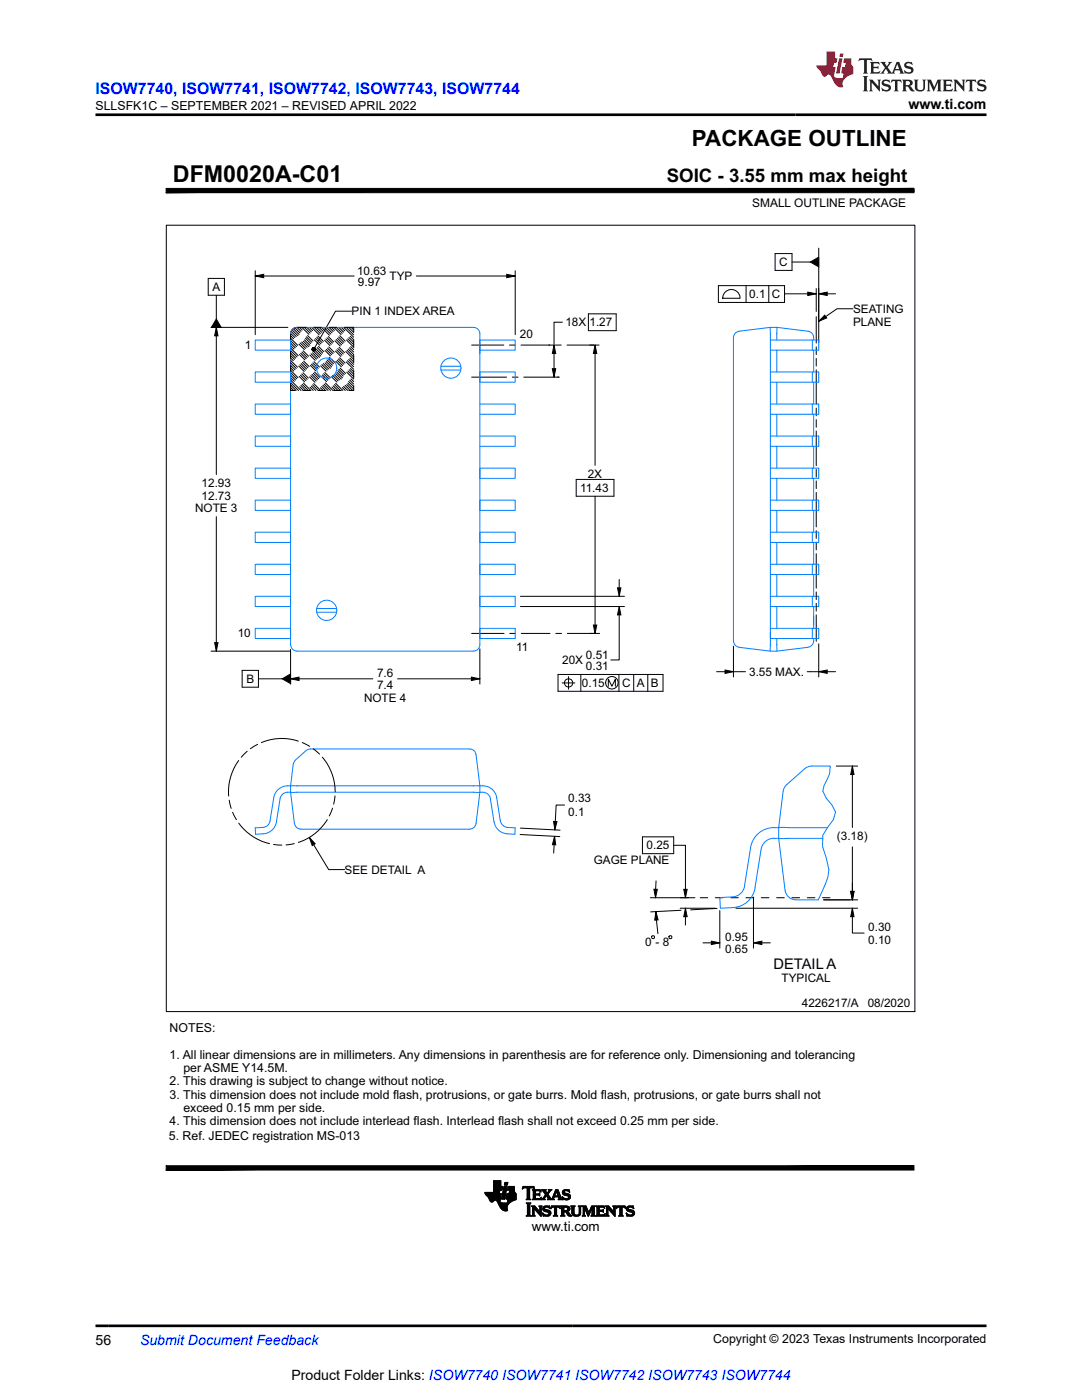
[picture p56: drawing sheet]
<svg xmlns="http://www.w3.org/2000/svg" width="216mm" height="279mm" viewBox="0 0 216 279" stroke-linecap="round" stroke-linejoin="round" font-family="sans-serif">
<defs><g id="words">
<text font-size="4.6" x="34.5" y="36.4">DFM0020A-C01</text>
<text font-size="4.5" x="138.1" y="29.2">PACKAGE OUTLINE</text>
<text font-size="3.7" x="133.1" y="36.4">SOIC - 3.55 mm max height</text>
<text font-size="3.2" fill="#00f" x="19" y="18.7">ISOW7740, ISOW7741, ISOW7742, ISOW7743, ISOW7744</text>
<text font-size="2.9" x="154.3" y="193.3">DETAIL A</text>
<g font-size="2.8">
<text x="181.3" y="21.8">www.ti.com</text>
<text x="19" y="268.4">56</text>
<text x="58.1" y="275.3">Product Folder Links: ISOW7740 ISOW7741 ISOW7742 ISOW7743 ISOW7744</text>
</g>
<text font-size="2.8" fill="#00f" x="27.9" y="268.4">Submit Document Feedback</text>
<text font-size="2.7" x="106.1" y="245.7">www.ti.com</text>
<g font-size="2.5">
<text x="19.1" y="21.9">SLLSFK1C – SEPTEMBER 2021 – REVISED APRIL 2022</text>
<text x="33.9" y="206">NOTES:</text>
<text x="33.9" y="211.3">1. All linear dimensions are in millimeters. Any dimensions in parenthesis are for reference only. Dimensioning and tolerancing</text>
<text x="36.6" y="214">per ASME Y14.5M.</text>
<text x="33.9" y="216.6">2. This drawing is subject to change without notice.</text>
<text x="33.9" y="219.3">3. This dimension does not include mold f</text>
<text x="36.6" y="221.9">exceed 0.15 mm per side.</text>
<text x="78.4" y="219.3">lash, protrusions, or gate burrs. Mold f</text>
<text x="119.9" y="219.3">lash, protrusions, or gate burrs shall not</text>
<text x="33.7" y="227.5">5. Ref. JEDEC registration MS-013</text>
<text x="33.9" y="224.6">4. This dimension does not include interlead f</text>
<text x="82.5" y="224.6">lash. Interlead f</text>
<text x="99.4" y="224.6">lash shall not exceed 0.25 mm per side.</text>
<text x="142.3" y="268.1">Copyright © 2023 Texas Instruments Incorporated</text>
</g>
<text font-size="2.4" x="150.1" y="41.4">SMALL OUTLINE PACKAGE</text>
<g font-size="2.3">
<text x="155.5" y="53.1">C</text>
<text x="42.4" y="58.1">A</text>
<text x="71.3" y="54.8">10.63</text>
<text x="71.4" y="57.1">9.97</text>
<text x="77.7" y="55.9">TYP</text>
<text x="149.5" y="59.5">0.1 C</text>
<text x="70.2" y="62.9">PIN 1 INDEX AREA</text>
<text x="112.8" y="65.1">18X 1.27</text>
<text x="170.2" y="62.5">SEATING</text>
<text x="170.2" y="65">PLANE</text>
<text x="48.8" y="69.7">1</text>
<text x="103.7" y="67.4">20</text>
<text x="117.3" y="95.4">2X</text>
<text x="40.2" y="97.2">12.93</text>
<text x="40.2" y="99.7">12.73</text>
<text x="115.7" y="98.2">11.43</text>
<text x="38.9" y="102.3">NOTE 3</text>
<text x="47.4" y="127.2">10</text>
<text x="103" y="129.9">11</text>
<text x="116.9" y="131.4">0.51</text>
<text x="49.2" y="136.3">B</text>
<text x="75.2" y="135">7.6</text>
<text x="75.2" y="137.6">7.4</text>
<text x="112.2" y="132.5">20X</text>
<text x="116.1" y="137.1">0.15</text>
<text x="116.9" y="133.7">0.31</text>
<text x="124.1" y="137.1">C A B</text>
<text x="149.5" y="134.9">3.55 MAX.</text>
<text x="72.6" y="140.1">NOTE 4</text>
<text x="113.4" y="160.1">0.33</text>
<text x="113.4" y="162.9">0.1</text>
<text x="167" y="167.7">(3.18)</text>
<text x="118.5" y="172.5">GAGE PLANE</text>
<text x="129" y="169.5">0.25</text>
<text x="68.8" y="174.4">SEE DETAIL A</text>
<text x="173.3" y="185.8">0.30</text>
<text x="128.7" y="188.9">0 - 8</text>
<text x="144.7" y="187.8">0.95</text>
<text x="144.7" y="190.3">0.65</text>
<text x="173.3" y="188.3">0.10</text>
<text x="156" y="196">TYPICAL</text>
<text x="160" y="201">4226217/A</text>
<text x="173.2" y="201">08/2020</text>
</g>
</g></defs>
<g fill="none" stroke="#000" stroke-width=".2">
<path d="M33.2 37.6h149.2l-149.2 .9zM33.2 38.5l149.2-.9v.9zM142.4 38h40v.2M182.4 37.8v.2h-149.2M33.2 44.9h149.4v157h-149.4zM41.5 55.6h3.3v3.3h-3.3zM43.2 58.9v4.8M50.9 55.1l1.7-.4v.7zM50.9 54v12.8M52.6 55.1h18.1M83.1 55.1h18M101.1 54.7l1.7 .4-1.7 .3z"/>
<path d="M102.8 54v12.8M143.3 57h13.2v3.4h-13.2zM144.5 58.5a1.74 1.74 0 0 1 2-.6 1.74 1.74 0 0 1 1.2 1.6h-3.5zM148.9 57v3.4M153.4 57v3.4M154.7 50.6h3.3v3.4h-3.3zM156.5 58.6h6.4M158 52.3h3.7M161.2 58.3l1.7 .3-1.7 .4zM161.7 52.3l1.7-1v2zM162.9 57.6v4.6M163.4 58.6l1.7-.3v.7z"/>
<path d="M163.4 49.5v18.9M163.4 58.6h3.3M42.1 65.3h15.3M43.2 65.3l.3 1.7h-.7zM43.2 65.3v29.4M43.2 63.7l.9 1.6h-1.9zM58 70v1.5M58 73v1.6M58 76.1v1.8h.9M58 77.8l.1 .1M58 77.3l.6 .6M58 76.8l1.1 1.1"/>
<path d="M58 76.3l1.6 1.6M58 75.9l2.1 2M58 75.4l.7 .7M58 74.9l1 1M58 74.4l1.2 1.2M58 73.9l1.5 1.5M58 73.4l.6 .6M58 72.9l.9 .9M58 72.4l1.1 1.1M58 71.9l1.4 1.4M58 71.4l.5 .6M58 70.9l.8 .8"/>
<path d="M58 70.5l1 1M58 70l1.3 1.2M58 69.5l1.5 1.5M58 69l.7 .7M58 68.5l.9 .9M58 68l1.2 1.2M58 67.5l1.4 1.4M58 67l.6 .6M58 66.5l.8 .9M58.1 66.1l1 1.1M58.3 65.8l1.2 1.2M58.5 65.6l1.2 1.1"/>
<path d="M58.8 65.4l1 1M59.3 65.3a1.29 1.29 0 0 0-1.3 1.3v1.8M59.3 65.3h1.8M59.3 65.3l.8 .8M59.6 73.1l1.1 1M59.7 68.7l1 1.1M59.7 75.1l1.1 1.1M59.8 70.8l1 1M59.8 65.3l.5 .6M59.8 77.2l.8 .7M59.8 72.8l1.1 1.1M59.9 68.4l1.1 1.1"/>
<path d="M60 74.9l1 1.1M60 70.5l1.1 1.1M60.1 76.9l.9 1M60.1 72.6l1.1 1M60.2 74.6l1.1 1.1M60.2 68.2l1.1 1.1M60.2 65.3l1.4 1.4M60.3 70.3l1 1M60.3 76.7l1.2 1.2M60.3 72.3l1.1 1.1M60.5 74.4l1 1.1M60.5 77.9h1.5"/>
<path d="M60.5 70l1.1 1.1M60.5 76.4l1.5 1.5M60.5 68.1l1.1 1.1M60.6 72.1l1.1 1.1M60.7 65.3l1.2 1.2M60.8 67.8l1 1.1M60.9 67.5l1.1 1.1M61.1 67.2l1.1 1.1M61.2 65.3l.9 .9M61.4 67l1.1 1.1M61.7 65.3l.7 .7M61.8 75.2l1 1.1"/>
<path d="M61.8 70.8l1.1 1.1M61.9 77.3l.6 .6M61.9 72.9l1.1 1.1M62 75l1.1 1M62.1 70.6l1.1 1.1M62.1 77l.9 .9M62.2 72.7l1 1M62.2 65.3l1.5 1.5M62.3 74.7l1 1.1M62.3 69.7h.3l-.3 .1zM62.3 69.8l.3-.1-.2 .2zM62.3 69.5l.3 .2h-.3z"/>
<path d="M62.4 69.9l.2-.2-.2 .3zM62.4 76.8l1.1 1.1h1.5M62.4 70.4l1 1.1M62.4 69.4h.1l.1 .3zM62.4 69.4l.2 .3-.3-.2zM62.4 72.4l1.1 1.1M62.5 74.5l1.1 1.1M62.5 69.4h.2l-.1 .3zM62.6 76.5l1.4 1.4M62.6 69.7v.3h-.2zM62.6 69.7l.1 .3h-.1zM62.6 69.7l.2 .3h-.1z"/>
<path d="M62.6 69.7l.3 .2-.1 .1zM62.6 69.7l.3 .1v.1zM62.6 69.7l.3-.1v.2zM62.6 69.7l.3-.2v.1zM62.6 65.3h1.5M62.7 69.4h.1l-.2 .3zM62.7 72.2l1 1.1M62.7 70.3l1.1 1M62.7 67.8l1.1 1.1M62.7 65.3l1.2 1.3M62.8 74.2l1 1.1M62.8 69.4l.1 .1-.3 .2z"/>
<path d="M62.9 70l1.1 1.1M63 67.6l1 1M63.1 69.7l1.1 1M63.2 65.3l1 1M63.2 67.3l1.1 1.1M63.3 69.4l1.1 1.1M63.4 67.1l1.1 1M63.5 69.1l1.1 1.1M63.7 65.3l.7 .8M63.9 77.4l.6 .5M64 73l1.1 1.1M64.1 75.1l1.1 1.1"/>
<path d="M64.2 77.1l.8 .8M64.2 65.3l1.5 1.6M64.2 72.8l1.1 1M64.3 74.8l1.1 1.1M64.4 76.9l1.1 1M64.5 72.6l1.1 1M64.6 74.6l1.1 1.1M64.7 76.7l1.3 1.2M64.7 65.3l1.3 1.4M64.8 67.9l1.1 1.1M64.8 74.3l1.1 1.1M64.9 72.4l1 1.1"/>
<path d="M64.9 70l1 1M64.9 76.4l1.5 1.5M65 67.6l1.1 1.1M65.1 72.1l1.1 1.1M65.1 69.7l1.1 1.1M65.2 65.3l1 1.1M65.2 71.8l1.1 1.1M65.3 67.4l1 1.1M65.4 69.5l1 1.1M65.5 71.5l1 1.1M65.5 67.2l1.1 1M65.6 69.2l1.1 1.1"/>
<path d="M65.7 65.3l.8 .9M65.7 65.3h1.5M65.7 71.3l1.1 1.1M66.1 75.2l1.1 1M66.1 65.3l.6 .6M66.2 77.2l.7 .7M66.4 74.9l1.1 1.1M66.5 77l.9 .9M66.6 77.9h1.5M66.6 65.3l1.5 1.5M66.7 74.7l1.1 1.1M66.7 76.7l1.2 1.2"/>
<path d="M66.8 68l1.1 1.1M66.9 70.1l1.1 1M67 76.5l1.4 1.4M67 74.6l1.1 1.1M67 72.1l1.1 1.1M67.1 67.8l1.1 1M67.1 65.3l1.2 1.2M67.2 69.8l1 1.1M67.2 74.3l1.1 1.1M67.3 71.9l1.1 1.1M67.3 67.5l1.1 1.1M67.4 74l1.1 1.1"/>
<path d="M67.4 69.6l1.1 1M67.5 71.6l1.1 1.1M67.6 67.3l1 1M67.6 73.7l1.1 1.1M67.6 65.3l1 1M67.7 69.3l1 1.1M67.8 71.4l1.1 1.1M67.8 67l1.1 1.1M67.9 73.5l1 1M68.1 65.3l.7 .7M68.3 77.3l.6 .6M68.6 77.1l.8 .8"/>
<path d="M68.6 65.3l2 2M68.7 65.3h1.9M68.9 76.9l1 1M69 70.1l1.6 1.6M69.1 72.2l1.5 1.5M69.1 65.3l1.5 1.5M69.1 67.8l1.5 1.5M69.2 76.7l1.2 1.2M69.2 74.3l1.4 1.4M69.2 69.9l1.4 1.4M69.3 72l1.3 1.2M69.4 67.6l1.2 1.2"/>
<path d="M69.4 76.5l1.2 1.1M69.4 74l1.2 1.2M69.5 69.7l1.1 1.1M69.6 76.1l1 1M69.6 71.7l1 1M69.6 65.3l1 1M69.6 67.4l1 .9M69.7 73.8l.9 .9M69.7 69.4l.9 .9M69.8 75.9l.8 .8M69.8 71.5l.8 .7M69.9 67.1l.7 .7v1.5"/>
<path d="M69.9 73.5l.7 .7M70 69.2l.6 .6M70 75.6l.6 .6M70.1 65.3l.5 .5M70.2 62.1h-3.2l-4.2 7.3M70.6 65.3v.1M70.6 65.3v1M70.6 70.9v1.5M70.6 73.9v1.6M70.6 77v.9h-1M94.1 68.9h6.4M94.1 75.3h7"/>
<path d="M101.7 68.9h1.1M102.2 75.3h1.2M104 68.9h6.3M104.5 75.3h7.1M110.2 73.6h.7l-.4 1.7zM110.5 68.9l.4 1.6h-.7zM110.5 70.5v3.1M110.8 68.9h1.2M112.2 64.3h-1.7v4.6M113.1 68.9h6.4M117.4 62.6h5.6v3.4h-5.6zM118.7 68.9l.4 1.6h-.7z"/>
<path d="M118.7 70.5v22.4M162.9 63.2v5.3M162.9 69.2v1.6M162.9 71.5v1.5M162.9 73.8v6.9M164.6 62.9l.3 .6-1.5 .6zM170.2 61.6h-3.2l-2.2 1.6M115 95.7h7.5v3.3h-7.5zM118.7 99.1v25.6M162.9 81.4v1.6M162.9 83.7v1.6M162.9 86v6.9"/>
<path d="M162.9 93.7v1.5M162.9 96v1.5M162.9 98.3v6.8M43.2 103.1v26.8M103.9 119h20.7M123.2 117.3h.7l-.3 1.7zM123.6 115.6v1.7M162.9 105.9v1.5M162.9 108.2v1.5M162.9 110.5v6.9M162.9 118.1v1.6M42.1 129.9h15.7"/>
<path d="M42.8 128.3h.7l-.3 1.6zM48.3 133.8h3.3v3.3h-3.3zM51.6 135.5h4.7M56.3 135.5l1.7-1v1.9zM58 135.5l1.7-.4v.7zM58 129.6v6.9M58 135.5h16.4M79.3 135.5h16.5M94.1 135.1l1.7 .4-1.7 .3zM94.1 126.4h6.5M95.8 129.5v7M101.7 126.4h1.2"/>
<path d="M103.9 121h20.7M104 126.4h5.8M110.9 126.4h1.1M111.4 134.6h20.9v3.4h-21zM112.2 136.3h2.5M113.2 126.4h6.4M113.4 135v2.6M115.9 134.6v3.4M118.4 124.7h.7l-.4 1.7zM121.4 136.9v-1.4l.7 1.4 .7-1.4v1.4M123.5 134.6v3.4M123.6 122.7v9h-1.7"/>
<path d="M123.6 121l.3 1.7h-.7zM126.5 134.6v3.4M129.3 134.6v3.4M143 134.1h1.7M144.7 133.7l1.6 .4-1.6 .3zM146.3 129v6.1M146.3 134.1h2.4M161.1 134.1h2.3M162.9 120.4v1.6M162.9 122.7v5.3M163.4 134.1l1.7-.4v.7zM163.4 128.5v6.6"/>
<path d="M165.1 134.1h1.6M45.7 159.7l.4 1.6M47.6 151.8a10.5 10.5 0 0 0-2 7.1M49.3 149.9l-1.2 1.2M51.4 148.6l-1.4 .8M59.5 147.9a10.5 10.5 0 0 0-7.3 .3M60.3 148.2l1.5 .8M62.5 149.4l1.3 1.1M64.3 151.1a10.8 10.8 0 0 1 2.6 6.9M66.8 158.8l-.2 1.7M166.9 152.9h4.2M170.1 152.9l.3 1.7h-.7z"/>
<path d="M170.1 154.6v10.5M46.4 162.1l.8 1.5M47.6 164.3a10.5 10.5 0 0 0 6.2 4.1M54.6 168.5l1.6 .2M58.7 168.4l-1.6 .2M61.7 167.1l1.2 1.3-.6 .3zM62.6 168.6l3 4.9h3.2M65.3 163.6a10.5 10.5 0 0 1-5.8 4.5M66.3 161.3l-.6 1.5M103.8 166.5l7.9 .5M103.9 165.3l7.9 .4M110.5 163.9l.6 .1-.4 1.6z"/>
<path d="M110.6 168.6l-.1 1.7M110.7 166.9l.2 1.7h-.7zM112.6 160.7h-1.6l-.2 3.3M128.2 167h6.2v3.4h-6.2zM129.8 179.2h8.9M130.5 177.5h.7l-.4 1.7zM130.9 175.8l-.1 3.4M134.4 168.7h2.4v10.5M136.4 177.5h.7l-.3 1.7zM139.7 179.2h1.5M142.7 179.2h1.6M145.8 179.2h1.5"/>
<path d="M148.9 179.2h1.5M150.3 179v10.2M151.9 179.2h1.5M155 179.2h1.5M158 179.2h1.5M161.1 179.2h1.5M164.1 179.2h1.5M164.3 179.6h6.8M169.7 177.9h.7l-.3 1.7zM170.1 169v10.6M130.2 186.7l.4 .2-.2 .4-.4-.1zM130.9 181.9l.4 1.7h-.7z"/>
<path d="M130.9 181.9l.4 4.4M133.6 186.7l.5 .2-.2 .4-.4-.1zM135.7 181.3h7M135.9 181.7l-6.1 .3M136.8 181.3l.3 1.6h-.7zM136.8 181.3v3.3M140.3 188.2h3.3M141.9 187.8l1.7 .4-1.7 .3zM143.1 181.3l-5.3 .3M143.6 181.7v7.5M146.8 181.3h24.3M150.3 188.2l1.7-.4v.7z"/>
<path d="M150.3 188.2h3.4M170.1 181.3v4.9h2.3M170.1 181.3l.3 1.6h-.7zM33.2 232.7h149.2l-149.2 .8zM33.2 233.5l149.2-.8v.8zM96.8 238.1h2.8M96.8 238h2.9M96.8 238.2h2.8M96.8 238.3h3.2M96.9 238.3h3.1M96.9 238.4h3.1M97 238.5h3"/>
<path d="M97 238.6h3M97.1 238.6h2.9M97.2 238.7h2.7M97.3 238.7h2.6M97.3 238.8h2.6M97.4 238.9h2.5M97.5 239h2.4M97.5 239.1h2.4M97.6 239.2h2.2M97.6 239.3h2.2M97.6 239.4h2.2M97.7 239.4h2.1"/>
<path d="M97.7 239.5h2.1M97.7 239.5h1M97.8 239.6h.8M97.8 239.7h.7M97.9 239.8h.5M98 239.9h.3M98.5 237.9h1.2M98.5 237.8h1.2M98.5 237.7h1.2M98.5 237.6h1.2M98.5 236.7l1.8 .1-.1 .7h-1.7M98.5 237.5h1.7"/>
<path d="M98.5 237.4h1.7M98.5 237.3h1.7M98.5 237.2h1.7M98.5 237.1h1.7M98.5 237.1h1.8M98.5 237h1.8M98.5 236.9h1.8M98.5 236.8h1.8M98.5 236.7h1.4M98.5 236.6h1.4M98.5 236.5h1.4M98.5 236.4h1.4"/>
<path d="M98.5 236.3h1.4M98.5 236.2h1.4M98.5 236.1h1.4M98.5 236h1.4M98.5 235.9h1.4M98.5 235.8h1.4M98.5 235.7h1.4M99 239.5h.8M99.1 239.6h.7M99.1 239.7h.6M99.2 239.7h.6M99.3 239.8h.5"/>
<path d="M99.3 239.9h.5M99.3 239.9h.6M99.7 237.9l-2.9 .1 .1 .3 .5 .6 .4 .7a.46 .46 0 0 0 .4 .3 .46 .46 0 0 0 .4-.3l.3-.1a3.3 3.3 0 0 1 1.1 1.7 1.07 1.07 0 0 0 1.3 .4 1.21 1.21 0 0 1 .5-1.6M99.7 237.5l-.1 .7h.4l-.2 1.1M99.8 239.5v.3l.3 .3h1.6M99.8 239.3v.2M99.9 236.8v-1.2h-1.4v2.4M100.1 239.3h.6M100.1 239.2h.6M100.1 239.1h.6M100.1 239h.6M100.2 238.9h.5"/>
<path d="M100.2 238.9h.6M100.2 238.8h.6M100.2 238.7h.6M100.2 238.6h.6M100.2 238.5h.6M100.3 238.4h.5M100.3 238.3h.6M100.3 238.2h.6M100.3 238.1h.6M100.3 238h.6M100.4 237.9h.5M100.4 237.9h.6"/>
<path d="M100.4 237.8h.6M100.4 237.7h.6M100.4 237.6h.6M100.4 237.5h.6M100.5 237.4h.5M100.5 237.3h.6M100.5 237.2h.6M100.5 237.1h.6M100.5 237h.6M100.6 236.9h.6M100.6 236.8h.6l-.1 .2-.4 2.3h-.6zM100.6 236.8h.6"/>
<path d="M100.6 236.5h.6M100.7 236.4h.5M100.7 236.3h.6M100.7 236.2h.6M100.7 236.1h.6M100.7 236h.6l-.1 .5h-.6zM100.7 236h.6M101 239.1v.2h.3M101 239.2h2M101 239.1h2M101 239.3h2M101 239h2"/>
<path d="M101 238.9h2M101 238.8h2M101 238.7h2M101.1 238.6h1.9M101.1 238.5h1.9M101.1 238.4h1.9M101.1 238.3h1.9M101.2 239.9h.6M101.2 239.9h.7M101.3 239.8h.7M101.3 239.7h.8M101.3 239.7h1"/>
<path d="M101.3 239.6h1.1M101.3 237.5h1.3M101.3 237.4h1.3M101.3 239.5h1.3M101.3 237.3h1.3M101.3 239.5h1.5M101.3 239.4h1.7M101.3 237.2h1.3M101.3 237.1h1.3M101.3 239.3l-.1 .8M101.4 237.1h1.2M101.4 237h1.2"/>
<path d="M101.4 236.9h1.2M101.4 236.8h1.2M101.6 238.2h1.4M101.6 238.1h1.3M101.6 238.1h1.2M101.6 238h1.2M101.6 237.9h1.1M101.6 237.8h1.1M101.7 237.8h1M101.7 237.7h.9M101.7 237.5l-.1 .7h-.5l-.1 .9M101.7 237.6h.9"/>
<path d="M102.6 237.5h-1.3l.1-.7h1.2l.1 1 .3 .4v1.2l-1.2 .6M104.2 237.2h.1M104.3 237.1h.2M104.3 237h2.3M104.3 236.9h2.3M104.3 236.8h2.2M105 239.4h.9M105.2 239.3h.5M105.2 237.2l-.1-.1h-.4l-.5 .2 .2-.5h2.1l.2 .5-.1-.1a.59 .59 0 0 0-.9 0M105.2 239.1l-.2 .3M105.2 239.2h.5M105.2 239.1h.5"/>
<path d="M105.2 239h.5M105.2 238.9h.5M105.2 238.8h.5M105.2 238.7h.5M105.2 238.6h.5M105.2 238.5h.5M105.2 238.4h.5M105.2 238.3h.5M105.2 238.2h.5M105.2 238.1h.5M105.2 238h.5M105.2 237.9h.5"/>
<path d="M105.2 237.8h.5M105.2 237.7h.5M105.2 237.6h.5M105.2 237.5h.5M105.2 237.4h.5M105.2 237.3h.5M105.2 237.2h.5M105.2 237.1h.5M105.2 237.2v1.9M105.7 239.1l.2 .3M105.7 237.2v1.9M106.2 239.4h1.7"/>
<path d="M106.3 237.5h1.5M106.4 239.3h1.5M106.4 237.6h1.5M106.4 239.1l-.2 .3M106.4 238.2l1 .1 .3-.2-.1 .5M106.4 239.2h.5M106.4 239.1h.5M106.4 239h.5M106.4 238.9h.5M106.4 238.8h.5M106.4 238.7h.5M106.4 238.6h.5"/>
<path d="M106.4 238.5h.5M106.4 238.4h1.3M106.4 238.3h1.3M106.4 238.2h.5M106.4 238.1h.5M106.4 238h.5M106.4 237.9h.5M106.4 237.8h.5M106.4 237.7h.5M106.4 237.1h.2M106.6 237.2h.1M106.9 237.8v-.1l.5-.1 .5 .3"/>
<path d="M106.9 237.8v.5M107.5 238.2h.2M107.6 238.5h.1M107.6 239.2h.4M107.6 238.2h.1M107.6 237.7h.3M107.6 238.7l-.1-.2h-.6v.6l.7 .1 .4-.3-.1 .5h-1.7M107.8 237.8h.1M107.8 239.1h.2M107.9 237.9h.1M107.9 237.9l-.1-.5h-1.6l.2 .3v1.4M108 239h.1"/>
<path d="M108 239.4h.8M108.1 237.5h.8M108.2 239.3h.4M108.3 237.6h.5M108.3 239.2h.3M108.3 237.7h.6M108.3 237.7l.6 .7M108.4 239.1l-.4 .3M108.4 239.1h.3M108.4 237.8h.5M108.5 239h.3M108.5 237.9h.5"/>
<path d="M108.5 238.9h.3M108.5 238h.6M108.6 238.8h.3M108.6 238.1h.5M108.6 238.7h.3M108.7 238.2h.8M108.7 238.6h.8M108.7 238.2h.7M108.8 238.5h.6M108.8 238.3h.5M108.8 238.4h.6M108.9 238.4l-.5 .7"/>
<path d="M109.1 238.7h.5M109.1 238.8h.6M109.2 238.9h.5M109.2 239.4h1.4M109.3 238.1h.2M109.3 239h.5M109.3 238.4l.8 .9 .8-1.9h.4l.7 1.8 .2 .2M109.3 238h.3M109.3 239.1h.6M109.4 239.1l-.4-.5-.4 .6 .2 .2M109.4 239.1v.2l-.2 .1M109.4 237.9h.3"/>
<path d="M109.4 239.2h.5M109.4 239.3h.6M109.4 237.8h.3M109.5 237.5h.6M109.5 237.7l-.3 .5-.4-.6 .2-.2h-1l.3 .3M109.5 237.7l-.1-.3h.7l-.3 .3M109.5 237.7h.3M109.5 237.6h.4M109.8 237.7l-.5 .7M110.1 239.3h.4M110.2 239.2h.3M110.2 239.1h.3"/>
<path d="M110.3 239h.2M110.3 238.9h.3M110.3 238.8h1.6M110.4 238.7h1.4M110.4 238.6h.3M110.4 238.5h.3M110.5 238.4h.2M110.5 239.1v.2l.1 .1M110.5 239.1l.1-.2h.8l.1 .2M110.5 238.3h.3M110.5 238.2h.3M110.6 238.2h.3"/>
<path d="M110.6 238.1h.3M110.7 238h.2M110.7 237.9h.3M110.7 237.8h.8M110.8 237.7h.6M110.8 237.6h.6M110.9 237.5h.5M111 237.8l.3 .9h-.6zM111 237.9h.5M111.1 238h.4M111.1 238.1h.5M111.2 238.2h.4"/>
<path d="M111.2 238.2h.5M111.2 238.3h.5M111.3 238.4h.4M111.3 238.5h.5M111.3 238.6h.5M111.4 239.4h.8M111.4 238.9h.5M111.5 239h.5M111.5 239.1h.5M111.5 239.1l-.1 .3M111.5 239.3h.6M111.5 239.2h.5"/>
<path d="M112.2 238.9h.1M112.2 238.8h.1M112.2 239h.2M112.2 238h.4M112.2 239.1h.3M112.2 238.1h.5M112.2 237.9h.4M112.2 238.2h.8M112.2 237.8h.4M112.3 239.2h.5M112.3 239.3h1.3M112.3 238.2h1.1"/>
<path d="M112.3 237.7h.4M112.3 239.4h.2M112.3 237.6a1.11 1.11 0 0 1 1.1-.1l.2-.1 .1 .5a.75 .75 0 0 0-1.1 0l.1 .2 .5 .1a.67 .67 0 0 1 .6 .9 .67 .67 0 0 1-1 .4l-.5-.1-.1-.6a.64 .64 0 0 0 .6 .5 .64 .64 0 0 0 .6-.5l-.6-.2a.59 .59 0 0 1-.5-1zM112.3 238.3h1.3M112.4 237.6h1.2M112.5 238.4h1.2M112.5 237.5h1.1M112.6 239.4h.9M112.7 238.5h1.1M112.7 237.4h.5M112.9 239.5h.3M113.1 238.6h.7"/>
<path d="M113.2 239.2h.5M113.3 237.7h.3M113.4 238.7h.4M113.4 239.1h.4M113.4 239h.4M113.4 238.8h.4M113.4 237.8h.3M113.4 238.9h.4M113.6 237.9h.1M99.4 240h.6M99.4 240.1h.9M99.4 240.2h2.2"/>
<path d="M99.4 240.2h2.1M99.5 240.3h2M99.5 240.3h1.9M99.5 240.4h1.9M99.6 240.5h1.7M99.6 240.6h1.7M99.7 240.7h1.5M99.7 240.8h1.5M99.8 240.9h1.4M99.8 241h1.4M99.9 241h1.3M99.9 241.1h1.3"/>
<path d="M100 241.1h1.2M100 241.2h1.2M100.1 241.3h1.1M100.2 241.4h1M100.3 241.5h1M100.4 241.5h.9M100.6 241.6h.7M100.9 241.7h.1M101.2 240h.5M105.1 240.1h.8M105.2 242.6h.6M105.2 240.2h.5"/>
<path d="M105.2 242.5h.5M105.2 240.4l-.2-.4h.9l-.2 .4M105.2 242.4l-.2 .3h.9l-.2-.3M105.2 242.4h.5M105.2 242.3h.5M105.2 242.2h.5M105.2 242.1h.5M105.2 242h.5M105.2 241.9h.5M105.2 241.8h.5M105.2 241.7h.5M105.2 241.6h.5"/>
<path d="M105.2 241.5h.5M105.2 241.4h.5M105.2 241.3h.5M105.2 241.2h.5M105.2 241.1h.5M105.2 241h.5M105.2 240.9h.5M105.2 240.8h.5M105.2 240.7h.5M105.2 240.6h.5M105.2 240.5h.5M105.2 240.4h.5"/>
<path d="M105.2 240.3h.5M105.2 240.4v2M105.7 240.4v2M106.1 240.7h.6M106.2 240.8h.6M106.2 242.6h.4M106.3 240.9h.6M106.3 241l-.2-.3h.6l1 1.1v-.8M106.3 242.4l-.2 .3h.7l-.2-.3M106.3 242.5h.3M106.3 242.4h.3M106.3 242.3h.3"/>
<path d="M106.3 242.2h.3M106.3 242.1h.3M106.3 242h.3M106.3 241.9h.3M106.3 241.8h.3M106.3 241.7h.3M106.3 241.6h.3M106.3 241.5h.3M106.3 241.4h.3M106.3 241.3h.3M106.3 241.2h.8M106.3 241.1h.7"/>
<path d="M106.3 241h.7M106.3 241v1.4M106.6 241.2h.1M106.6 241.2v1.2M106.6 241.3h.6M106.7 241.4h.6M106.8 241.4h.6M106.9 241.5h.5M107 241.6h.5M107 241.7h.6M107.1 241.8h.9M107.2 241.9h.8"/>
<path d="M107.3 242h.7M107.4 242.1h.6M107.4 242.2h.6M107.5 242.3h.5M107.5 240.7h.7M107.6 242.4h.4M107.7 240.8h.4M107.7 242.5h.3M107.7 240.9h.3M107.7 241l-.2-.3h.7l-.2 .3M107.7 241.7h.3M107.7 241.6h.3"/>
<path d="M107.7 241.5h.3M107.7 241.4h.3M107.7 241.3h.3M107.7 241.2h.3M107.7 241.1h.3M107.7 241h.3M107.8 242.6h.2M107.9 242.7h.1M108 241v1.7l-1.4-1.5M108.2 242.1a.94 .94 0 0 0 1.3 .2l-.1-.3-.5-.2a.63 .63 0 0 1-.6-.8 .63 .63 0 0 1 1-.3h.3l.2 .5a.77 .77 0 0 0-1.1-.1l.1 .3 .5 .1a.61 .61 0 0 1 .6 .6M108.2 242.1l.2 .6 .2-.1a.85 .85 0 0 0 1.3-.5M108.2 242.1h.1"/>
<path d="M108.3 242.2h.1M108.3 242.3h.2M108.3 241.3h.4M108.3 241.2h.4M108.3 242.4h.4M108.3 241.4h.5M108.3 241.1h.4M108.3 241.4h.9M108.3 242.5h.7M108.4 242.6h1.3M108.4 241h.4M108.4 241.5h1.1"/>
<path d="M108.4 240.9h1.3M108.5 241.6h1.2M108.5 240.8h1.2M108.6 241.7h1.2M108.7 242.7h.8M108.7 240.7h.6M108.9 241.8h1M109.2 242.5h.6M109.3 241.9h.6M109.4 241h.3M109.4 242.4h.5M109.5 242h.4"/>
<path d="M109.5 242.3h.4M109.5 242.2h.4M109.5 242.1h.4M109.5 240.7h.1M109.6 241.1h.2M109.7 241.2h.1M109.9 241.2h.1M109.9 241.1h.2M109.9 241h.3M110 240.9h1.7M110 240.8h1.7M110 240.7h1.7"/>
<path d="M110.6 242.6h.5M110.6 242.5h.5M110.6 241h.5M110.6 242.4v-1.4a.42 .42 0 0 0-.7 .2l.2-.5h1.1a.43 .43 0 0 1 .5 .1 .43 .43 0 0 1 .1 .4 .44 .44 0 0 0-.7-.2v1.4M110.6 242.4l-.2 .3h.9l-.2-.3M110.6 242.4h.5M110.6 242.3h.5M110.6 242.2h.5M110.6 242.1h.5M110.6 242h.5M110.6 241.9h.5M110.6 241.8h.5"/>
<path d="M110.6 241.7h.5M110.6 241.6h.5M110.6 241.5h.5M110.6 241.4h.5M110.6 241.3h.5M110.6 241.2h.5M110.6 241.1h.5M111.5 241h.3M111.6 241.1h.2M111.7 241.2h.1M111.9 240.7h1.3M112 240.8h1.5"/>
<path d="M112 242.6h.6M112 242.5h.5M112 240.9h1.6M112.1 241l-.2-.3h1a.58 .58 0 0 1 .8 .3 .58 .58 0 0 1-.5 .8M112.1 242.4l-.2 .3h.8l-.2-.3M112.1 241.9l.9 .1a.83 .83 0 0 0 1.1 .7M112.1 242.4h.4M112.1 242.3h.4M112.1 242.2h.4M112.1 242.1h.4M112.1 242h.4M112.1 241.8h1.2"/>
<path d="M112.1 241.7h1.3M112.1 241.6h1.4M112.1 241.5h.4M112.1 241.4h.4M112.1 241.3h.4M112.1 241.2h.4M112.1 241.1h.4M112.1 241h.4M112.1 241v1.4M112.5 241.1v-.1a.43 .43 0 0 1 .5-.1 .43 .43 0 0 1 .2 .5l-.3 .2M112.5 241.1v.5M112.5 241.9v.5"/>
<path d="M112.9 241.9h.5M113 242h.5M113.1 242.1h.5M113.1 242.2h.5M113.1 241h.6M113.1 241.5h.5M113.1 242.3h.6M113.2 241.8l.9 .9M113.2 241.8h.1M113.2 242.4h.5M113.2 241.1h.5M113.2 241.4h.5"/>
<path d="M113.2 241.2h.5M113.3 242.5h.5M113.3 241.3h.4M113.3 242.6h.6M113.5 242.7h.6M113.9 240.7h.8M114 240.8h.6M114.1 240.9h.4M114.1 241l-.2-.3h.8l-.2 .3M114.1 242.1h.4M114.1 242h.4M114.1 241.9h.4"/>
<path d="M114.1 241.8h.4M114.1 241.7h.4M114.1 241.6h.4M114.1 241.5h.4M114.1 241.4h.4M114.1 241.3h.4M114.1 241.2h.4M114.1 241.1h.4M114.1 241h.4M114.1 241v1M114.1 242.2h.5M114.1 242.3h.5"/>
<path d="M114.2 242.4h.5M114.3 242.5h.6M114.4 242.6h1.2M114.5 242a.53 .53 0 0 0 .6 .5 .53 .53 0 0 0 .5-.5M114.5 241v1M114.5 242.7h1M115.2 242.5h.5M115.4 240.7h.7M115.5 242.4h.3M115.5 240.8h.4M115.5 242.3h.3M115.6 242.2h.3"/>
<path d="M115.6 240.9h.3M115.6 241l-.2-.3h.7l-.2 .3M115.6 242.1h.3M115.6 242h.3M115.6 241.9h.3M115.6 241.8h.3M115.6 241.7h.3M115.6 241.6h.3M115.6 241.5h.3M115.6 241.4h.3M115.6 241.3h.3M115.6 241.2h.3"/>
<path d="M115.6 241.1h.3M115.6 241h.3M115.6 241v1M115.9 242a.9 .9 0 0 1-.9 .7 .9 .9 0 0 1-.9-.7M115.9 241v1M116.2 240.7h.7M116.3 240.8h.7M116.3 242.6h.4M116.4 242.5h.2M116.4 240.9h.6M116.4 241l-.2-.3h.7l.6 1.3 .6-1.3h.7l-.2 .3M116.4 242.4l-.2 .3h.6l-.2-.3"/>
<path d="M116.4 242.4h.2M116.4 242.3h.2M116.4 242.2h.2M116.4 242.1h.2M116.4 242h.2M116.4 241.9h.2M116.4 241.8h.2M116.4 241.7h.2M116.4 241.6h.2M116.4 241.5h.2M116.4 241.4h.2M116.4 241.3h.2"/>
<path d="M116.4 241.2h.7M116.4 241.1h.7M116.4 241h.6M116.4 241v1.4M116.7 241.3h.5M116.7 241.4h.5M116.8 241.4h.4M116.8 241.5h.5M116.9 241.6h.4M116.9 241.7h.5M116.9 241.8h.5M117 241.9h.5"/>
<path d="M117 242h.7M117.1 242.1h.6M117.1 242.2h.6M117.2 242.3h.4M117.2 242.4h.4M117.2 242.5h.3M117.3 242.6h.2M117.3 242.7h.1M117.5 241.9h.3M117.6 241.8h.2M117.6 241.7h.3M117.6 241.6h.3"/>
<path d="M117.7 241.5h.2M117.7 241.4h.3M117.8 241.4h.2M117.8 241.3h.3M117.9 241.2h.7M117.9 241.1h.7M117.9 241h.7M118 240.9h.6M118 240.8h.7M118 240.7h.8M118.1 242.6h.5M118.1 242.5h.5"/>
<path d="M118.1 242.4l-.2 .3h.9l-.2-.3M118.1 242.4v-1.3l-.7 1.6-.8-1.6v1.3M118.1 242.4h.5M118.1 242.3h.5M118.1 242.2h.5M118.1 242.1h.5M118.1 242h.5M118.1 241.9h.5M118.1 241.8h.5M118.1 241.7h.5M118.1 241.6h.5M118.1 241.5h.5"/>
<path d="M118.1 241.4h.5M118.1 241.3h.5M118.6 241v1.4M118.9 240.7h1.6M119.1 240.8h1.5M119.1 242.6h1.6M119.1 240.9h1.5M119.1 242.5h1.6M119.1 242.4h.5M119.1 242.3h.5M119.1 242.2h.5M119.1 242.1h.5"/>
<path d="M119.1 242h.5M119.1 241.9h.5M119.1 241.8h.5M119.1 241.7h1.3M119.1 241.6h1.3M119.1 241.5h1.3M119.1 241.4h.5M119.1 241.3h.5M119.1 241.2h.5M119.1 241.1h.5M119.1 241h.5M119.1 241v1.4"/>
<path d="M119.7 240.9l-.1 .1v.5M120.1 241.5l.3-.1v.5l-.2-.1h-.6v.6l.7 .1 .4-.3-.1 .5h-1.7l.2-.3M120.1 240.9l.6 .2-.2-.4h-1.6l.2 .3M120.3 241.8h.1M120.3 241.4h.1M120.4 241.9h.1M120.4 241h.2M120.5 242.4h.2M120.5 241.1h.2M120.7 242.3h.1M120.8 240.7h.7M120.9 240.8h.6"/>
<path d="M121 242.6h.4M121 240.9h.6M121 241l-.2-.3h.6l1.1 1.1v-.8M121 242.4l-.2 .3h.7l-.2-.3M121 242.5h.3M121 242.4h.3M121 242.3h.3M121 242.2h.3M121 242.1h.3M121 242h.3M121 241.9h.3M121 241.8h.3"/>
<path d="M121 241.7h.3M121 241.6h.3M121 241.5h.3M121 241.4h.3M121 241.3h.3M121 241.2h.9M121 241.1h.8M121 241h.7M121 241v1.4M121.3 241.2h.1M121.3 241.2v1.2M121.4 241.3h.5"/>
<path d="M121.5 241.4h.5M121.5 241.4h.6M121.6 241.5h.6M121.7 241.6h.6M121.8 241.7h.6M121.9 241.8h.8M122 241.9h.7M122 242h.7M122.1 242.1h.6M122.2 242.2h.5M122.3 242.3h.4M122.3 240.7h.6"/>
<path d="M122.4 242.4h.3M122.4 240.8h.4M122.4 242.5h.3M122.5 240.9h.3M122.5 241l-.2-.3h.6l-.2 .3M122.5 241.7h.2M122.5 241.6h.2M122.5 241.5h.2M122.5 241.4h.2M122.5 241.3h.2M122.5 241.2h.2M122.5 241.1h.2"/>
<path d="M122.5 241h.2M122.5 242.6h.2M122.6 242.7h.1M122.7 241v1.7l-1.4-1.5M123 241.2h.1M123 241.1h.1M123 241h.2M123 240.9h1.8M123.1 240.8h1.7M123.1 240.7h1.6M123.6 242.6h.6M123.7 242.5h.4"/>
<path d="M123.7 241h.4M123.7 242.4v-1.4a.42 .42 0 0 0-.7 .2l.1-.5h1.2a.43 .43 0 0 1 .4 .1 .43 .43 0 0 1 .1 .4 .44 .44 0 0 0-.7-.2v1.4M123.7 242.4l-.2 .3h.8l-.2-.3M123.7 242.4h.4M123.7 242.3h.4M123.7 242.2h.4M123.7 242.1h.4M123.7 242h.4M123.7 241.9h.4M123.7 241.8h.4M123.7 241.7h.4M123.7 241.6h.4"/>
<path d="M123.7 241.5h.4M123.7 241.4h.4M123.7 241.3h.4M123.7 241.2h.4M123.7 241.1h.4M124.6 241h.2M124.7 241.1h.2M124.8 241.2h.1M125 242.2h.1M125 242.3h.2M125 241.4h.5M125 241.3h.4"/>
<path d="M125 241.2h.4M125 242.4h.4M125 241.1h.4M125 241.4h.9M125 242.5h.7M125 241h.5M125.1 242.6h1.3M125.1 241.5h1.1M125.1 240.9h1.3M125.2 241.6h1.2M125.2 240.8h1.2M125.3 241.7h1.2"/>
<path d="M125.4 242.7h.8M125.4 240.7h.6M125.6 241.8a.63 .63 0 0 1-.6-.8 .63 .63 0 0 1 1-.3h.3l.2 .5a.77 .77 0 0 0-1.1-.1l.1 .3 .5 .1a.61 .61 0 0 1 .6 .6M125.6 241.8l.5 .2a.39 .39 0 0 1-.1 .5 .39 .39 0 0 1-.5 0l-.5-.4 .1 .6 .2-.1a.85 .85 0 0 0 1.3-.5M125.6 241.8h1M125.9 242.5h.6M126 241.9h.6M126.1 241h.3M126.1 242.4h.5M126.2 242h.4M126.2 242.3h.4M126.2 242.2h.4"/>
<path d="M126.2 242.1h.4M126.2 240.7h.1M126.3 241.1h.2M126.4 241.2h.1"/>
<circle cx="113.4" cy="136.3" r=".84"/>
<circle cx="122.1" cy="136.3" r="1.25"/>
</g>
<g fill="#000">
<path d="M33.2 37.6v.9l149.2-.9v.9h-149.2l149.2-.9zM50.9 55.1l1.7-.4v.7zM101.1 54.7l1.7 .4-1.7 .3zM161.2 58.3l1.7 .3-1.7 .4zM161.7 52.3l1.7-1v2zM163.4 58.6l1.7-.3v.7zM43.2 65.3l.3 1.7h-.7zM43.2 63.7l.9 1.6h-1.9zM62.4 69.9l.2-.2-.2 .3zM110.2 73.6h.7l-.4 1.7zM110.5 68.9l.4 1.6h-.7zM118.7 68.9l.4 1.6h-.7z"/>
<path d="M164.6 62.9l.3 .6-1.5 .6zM123.2 117.3h.7l-.3 1.7zM42.8 128.3h.7l-.3 1.6zM56.3 135.5l1.7-1v1.9zM58 135.5l1.7-.4v.7zM94.1 135.1l1.7 .4-1.7 .3zM118.4 124.7h.7l-.4 1.7zM123.6 121l.3 1.7h-.7zM144.7 133.7l1.6 .4-1.6 .3zM163.4 134.1l1.7-.4v.7zM170.1 152.9l.3 1.7h-.7zM61.7 167.1l1.2 1.3-.6 .3z"/>
<path d="M110.7 166.9l.2 1.7h-.7zM110.5 163.9l.6 .1-.4 1.6zM130.5 177.5h.7l-.4 1.7zM136.4 177.5h.7l-.3 1.7zM169.7 177.9h.7l-.3 1.7zM130.9 181.9l.4 1.7h-.7zM136.8 181.3l.3 1.6h-.7zM141.9 187.8l1.7 .4-1.7 .3zM150.3 188.2l1.7-.4v.7zM170.1 181.3l.3 1.6h-.7zM33.2 232.7v.8l149.2-.8v.8h-149.2l149.2-.8zM113.6 237.9l.1 .1z"/>
<path d="M120.6 241.1l.1 .1zM120.7 242.2h.1z"/>
<path d="M62.3 69.5v.2h.3zM62.3 69.7h.3l-.3 .1zM62.3 69.8l.1 .1 .2-.2z"/>
<path d="M62.6 69.7l-.2 .3h.2zM62.6 69.7l.1 .3h-.1zM62.6 69.7l.1 .3h.1z"/>
<path d="M62.5 69.4l.1 .3 .1-.3zM62.4 69.4h.1l.1 .3zM62.4 69.4l-.1 .1 .3 .2z"/>
<path d="M62.6 69.7l.2 .3 .1-.1zM62.6 69.7l.3 .1v.1zM62.6 69.7l.3 .1v-.2z"/>
<path d="M62.6 69.7l.3-.1v-.1zM62.8 69.4l.1 .1-.3 .2zM62.7 69.4l-.1 .3 .2-.3z"/>
</g>
<g fill="none" stroke="#007fff" stroke-width=".2">
<path d="M58 74.2h-7.1v2.1h7.1M58 67.9h-7.1v2h7.1M58 66.6v62.1M58 66.6a1.27 1.27 0 0 1 1.3-1.3h35.2a1.27 1.27 0 0 1 1.3 1.3v62.1a1.27 1.27 0 0 1-1.3 1.2h-35.2a1.31 1.31 0 0 1-1.3-1.2M88 73.8h3.9M88 73.1h3.9M95.8 74.2h7v2.1h-7M95.8 67.9h7v2h-7M153.7 66.6h.1M153.7 65.3v1.3M153.7 74.2h9.7v2.1h-9.7zM153.7 67.9h9.7v2h-9.7z"/>
<path d="M153.7 66.6v1.3M153.7 69.9v4.3M153.7 76.3v4.3M155 65.3h-1.3l-6.2 .8a1.3 1.3 0 0 0-1.1 1.3l-.1 60.5a1.31 1.31 0 0 0 1.2 1.3M155 65.3l6.2 .8a1.39 1.39 0 0 1 1.2 1.8M155 65.3v1.3M155 66.6v1.3M155 69.9v4.3M155 76.3v4.3M155 66.6h.1M162.1 67.9v2M162.1 74.2v2.1"/>
<path d="M162.4 69.9v4.3M162.4 76.3v4.3M58 99.8h-7.1v2.1h7.1M58 93.4h-7.1v2.1h7.1M58 87h-7.1v2.1h7.1M58 80.6h-7.1v2.1h7.1M95.8 99.8h7v2.1h-7M95.8 93.4h7v2.1h-7M95.8 87h7v2.1h-7M95.8 80.6h7v2.1h-7M153.7 99.8h9.7v2.1h-9.7zM153.7 93.4h9.7v2.1h-9.7z"/>
<path d="M153.7 87h9.7v2.1h-9.7zM153.7 80.6h9.7v2.1h-9.7zM153.7 82.7v4.3M153.7 89.1v4.3M153.7 95.5v4.3M155 82.7v4.3M155 89.1v4.3M155 95.5v4.3M162.1 80.6v2.1M162.1 87v2.1M162.1 93.4v2.1M162.1 99.8v2.1"/>
<path d="M162.4 82.7v4.3M162.4 89.1v4.3M162.4 95.5v4.3M58 119h-7.1v2h7.1M58 112.6h-7.1v2.1h7.1M58 106.2h-7.1v2.1h7.1M95.8 119h7v2h-7M95.8 112.6h7v2.1h-7M95.8 106.2h7v2.1h-7M153.7 112.6h9.7v2.1h-9.7zM153.7 106.2h9.7v2.1h-9.7zM153.7 119h9.7v2h-9.7"/>
<path d="M153.7 101.9v4.3M153.7 108.3v4.3M153.7 114.7v10.7M155 101.9v4.3M155 108.3v4.3M155 114.7v4.3M162.1 106.2v2.1M162.1 112.6v2.1M162.1 119v2M162.4 101.9v4.3M162.4 108.3v4.3M162.4 114.7v4.3"/>
<path d="M58 125.4h-7.1v2h7.1M63.2 122.2h4M63.2 121.4h4M95.8 125.4h7v2h-7M147.5 129.2l6.2 .7h1.3l6.2-.7M153.7 128.7v1.2M153.7 128.7h.1M153.7 125.4h9.7v2h-9.7zM153.7 126.3v2.4M155 128.7v1.2M155 128.7h.1M155 121v4.4"/>
<path d="M155 127.4v1.3M162.1 125.4v2M162.4 127.4a1.39 1.39 0 0 1-1.2 1.8M162.4 121v4.4M54.6 159.2l-.7 4.6M58.5 152.5l-.5 4.3v1.3l.7 6.3a1.34 1.34 0 0 0 1.3 1.1h33.7M59.2 158.1h-1.2a1.69 1.69 0 0 0-2.1 1.3l-.7 4.6a2.82 2.82 0 0 1-2.7 2.4l-1.5 .1-.1-1.3a2.76 2.76 0 0 0 2.6-.6l.4-.8M59.2 156.8h-.6a3.5 3.5 0 0 0-3.8 1.8l-.2 .6M59.3 156.8h.1M59.3 158.1h35.2M59.3 156.8h35.2M59.3 158.1h.1"/>
<path d="M61.1 149.8l-2.1 1.9-.5 .8M61.9 149.5h31.8M61.9 149.5l-.8 .3M93.7 149.5a1.29 1.29 0 0 1 1.3 1.1l.8 6.2v1.3l-.8 6.3a1.3 1.3 0 0 1-1.3 1.1M94.5 156.8h.6a3.6 3.6 0 0 1 3.6 1.3l.4 1.1M94.5 158.1h1.3a1.69 1.69 0 0 1 2.1 1.3M94.5 158.1h.1M94.5 156.8h.1M97.8 159.4l.8 4.6a2.82 2.82 0 0 0 2.6 2.4l1.5 .1 .1-1.3-1.5-.1M99.1 159.2l.7 4.6M156.3 157.9l-.9 7.3h9.7M160.5 153.4l-3.5 3.2-.5 .6-.2 .7"/>
<path d="M160.6 153.4l.6-.4 .8-.1h3.6l.1 .2-.2 1.3-1.1 2.4-.2 1.1 .7 1.4 1.1 1.4 .7 1.4-.4 1.5-2.1 3.1-.1 2.2 .8 2.4 .5 2.3a17 17 0 0 1-2.1 6h-4.5a2.16 2.16 0 0 1-2.1-1.9M99.9 163.8a1.54 1.54 0 0 0 1.4 1.3M149.8 169.1l-1.2 7.7a2.57 2.57 0 0 1-2.4 2.2l-2.6 .1 .1 2.2a7.1 7.1 0 0 0 5.5-1.4 4.7 4.7 0 0 0 1.5-2.7M151.9 169.5l-1.3 7.7M154.4 167.3h9.8M154.4 165.2h1v2.1l1.3 10.4M154.4 165.2a4.7 4.7 0 0 0-4.6 3.9M154.4 167.3a2.57 2.57 0 0 0-2.5 2.2"/>
<circle cx="65.2" cy="73.5" r="2.02"/>
<circle cx="90" cy="73.5" r="2.02"/>
<circle cx="65.2" cy="121.8" r="2.02"/>
</g>
<path d="M171.5 11.6l-.2 .6 .5-.2h.6v.1v2.2l-.2 .4h1l-.2-.4v-2.2v-.1h.5l.5 .2-.1-.6zM173.6 12.4l.2 .3v1.6l-.2 .4h1.9l.1-.6a1.08 1.08 0 0 1-1.3 .2v-.7h.6l.4 .2v-.7l-.4 .2h-.6v-.5l.2-.2a1 1 0 0 1 1 .3l-.1-.5zM175.7 12.4l.9 1.1-1 1.2h.9l-.2-.2 .5-.8 .4 .8-.2 .2h1.6l-.2-.2 .2-.5h.9l.1 .5-.1 .2h.9l-.2-.4-.8-1.9h-.5l-.9 2.1-.9-1.1 .9-1h-.8l.2 .2-.4 .6-.4-.6 .2-.2zM179 12.8l.4 1h-.7zM180.7 12.5a.65 .65 0 0 0-.2 .7 .65 .65 0 0 0 .6 .5l.6 .1 .1 .3a.79 .79 0 0 1-.7 .4 .79 .79 0 0 1-.7-.5l.1 .7 .2-.1a.93 .93 0 0 0 1.1 0 .93 .93 0 0 0 .4-.9 1.46 1.46 0 0 0-1.2-.6l-.1-.3a1.09 1.09 0 0 1 1.2 .2l-.2-.6-.1 .1-.5-.2zM172.2 15.2l.2 .4v2.2l-.2 .4h1l-.2-.4v-2.2l.2-.4zM173.4 15.9l.2 .4v1.5l-.2 .4h.8l-.3-.4 .1-1.3 1.6 1.8v-2l.2-.4h-.7l.1 .2 .1 1.1-1.2-1.3zM176.2 16a.65 .65 0 0 0-.2 .8 .65 .65 0 0 0 .6 .4l.6 .2 .1 .2a.79 .79 0 0 1-.7 .4 .79 .79 0 0 1-.7-.5l.1 .7 .2-.1a.93 .93 0 0 0 1.1 .1 .93 .93 0 0 0 .4-1 1.46 1.46 0 0 0-1.2-.5l-.1-.4a1.09 1.09 0 0 1 1.2 .2l-.1-.6-.2 .1-.5-.1zM177.9 15.9l-.1 .6a.63 .63 0 0 1 .8-.3v1.6l-.3 .4h1l-.2-.4v-1.6a.66 .66 0 0 1 .8 .3l-.1-.6zM180 15.9l.2 .4v1.5l-.2 .4h1l-.2-.2-.1-.7h.5l.1 .2a.79 .79 0 0 0 1.2 .6l-1-.9a.61 .61 0 0 0 .6-.6 .61 .61 0 0 0-.5-.7zM180.8 16.2h.1a.47 .47 0 0 1 .5 .1 .47 .47 0 0 1 .1 .5l-.1 .1-.7 .1zM182.3 15.9l.2 .2a2.27 2.27 0 0 0 .4 2 1.04 1.04 0 0 0 1.7-.7v-1.3l.2-.2h-.8l.2 .4v1.1a.6 .6 0 0 1-.6 .6 .6 .6 0 0 1-.6-.6v-1.1l.3-.4zM184.9 15.9l.2 .4v1.5l-.2 .4h.8l-.3-.4v-1.4l.9 1.9 .9-1.9v1.4l-.3 .4h1l-.2-.4v-1.5l.2-.4h-.8l-.7 1.5-.6-1.5zM188.1 15.9l.2 .4v1.5l-.2 .4h1.9l.1-.6a1.09 1.09 0 0 1-1.3 .2v-.7h.6l.4 .2v-.6l-.4 .2h-.6v-.6l.2-.1a1.01 1.01 0 0 1 1 .3l-.1-.6zM190.2 15.9l.3 .4v1.5l-.3 .4h.8l-.2-.4v-1.3l1.6 1.8v-2l.2-.4h-.7l.2 .2v1.1l-1.2-1.3zM192.8 15.9l-.1 .6a.63 .63 0 0 1 .8-.3v1.6l-.3 .4h1l-.2-.4v-1.6a.66 .66 0 0 1 .8 .3l-.1-.6zM195.2 16a.65 .65 0 0 0-.2 .8 .65 .65 0 0 0 .6 .4l.6 .2 .2 .2a.79 .79 0 0 1-.7 .4 .79 .79 0 0 1-.7-.5l.1 .7 .2-.1a.93 .93 0 0 0 1 .1 .93 .93 0 0 0 .5-1 1.46 1.46 0 0 0-1.3-.5v-.4a1.09 1.09 0 0 1 1.2 .2l-.2-.6-.2 .1-.5-.1z" fill="#231f20"/>
<path d="M164.9 10.3v2.7h-2l.1 .4 .8 1a.95 .95 0 0 0 1 .9 .59 .59 0 0 1 .5-.4 .59 .59 0 0 1 .5 .3l.4 .8a1.59 1.59 0 0 0 2.1 1.4 1.61 1.61 0 0 1 1-2.3l1-.3-.1-1.5a1.59 1.59 0 0 1-.3-1.7h-1.5l-.2 .9h.6l-.2 .9h-.5l-.2 .9v.3l.4 .1-.1 .9h-.7a.73 .73 0 0 1-1-.7l.3-1.5h-.5l.1-.9h.5l.2-.9h-.5v-1.3zM167.4 11.6l-.6 3.1h.7l.6-3.1zM167.6 10.7l-.1 .6h.7l.1-.6z" fill="#ed1c24"/>
<path d="M19 22.9h177.8M19 264.6h177.8" fill="none" stroke="#000" stroke-width=".53"/>
<use href="#words"/>
</svg>
